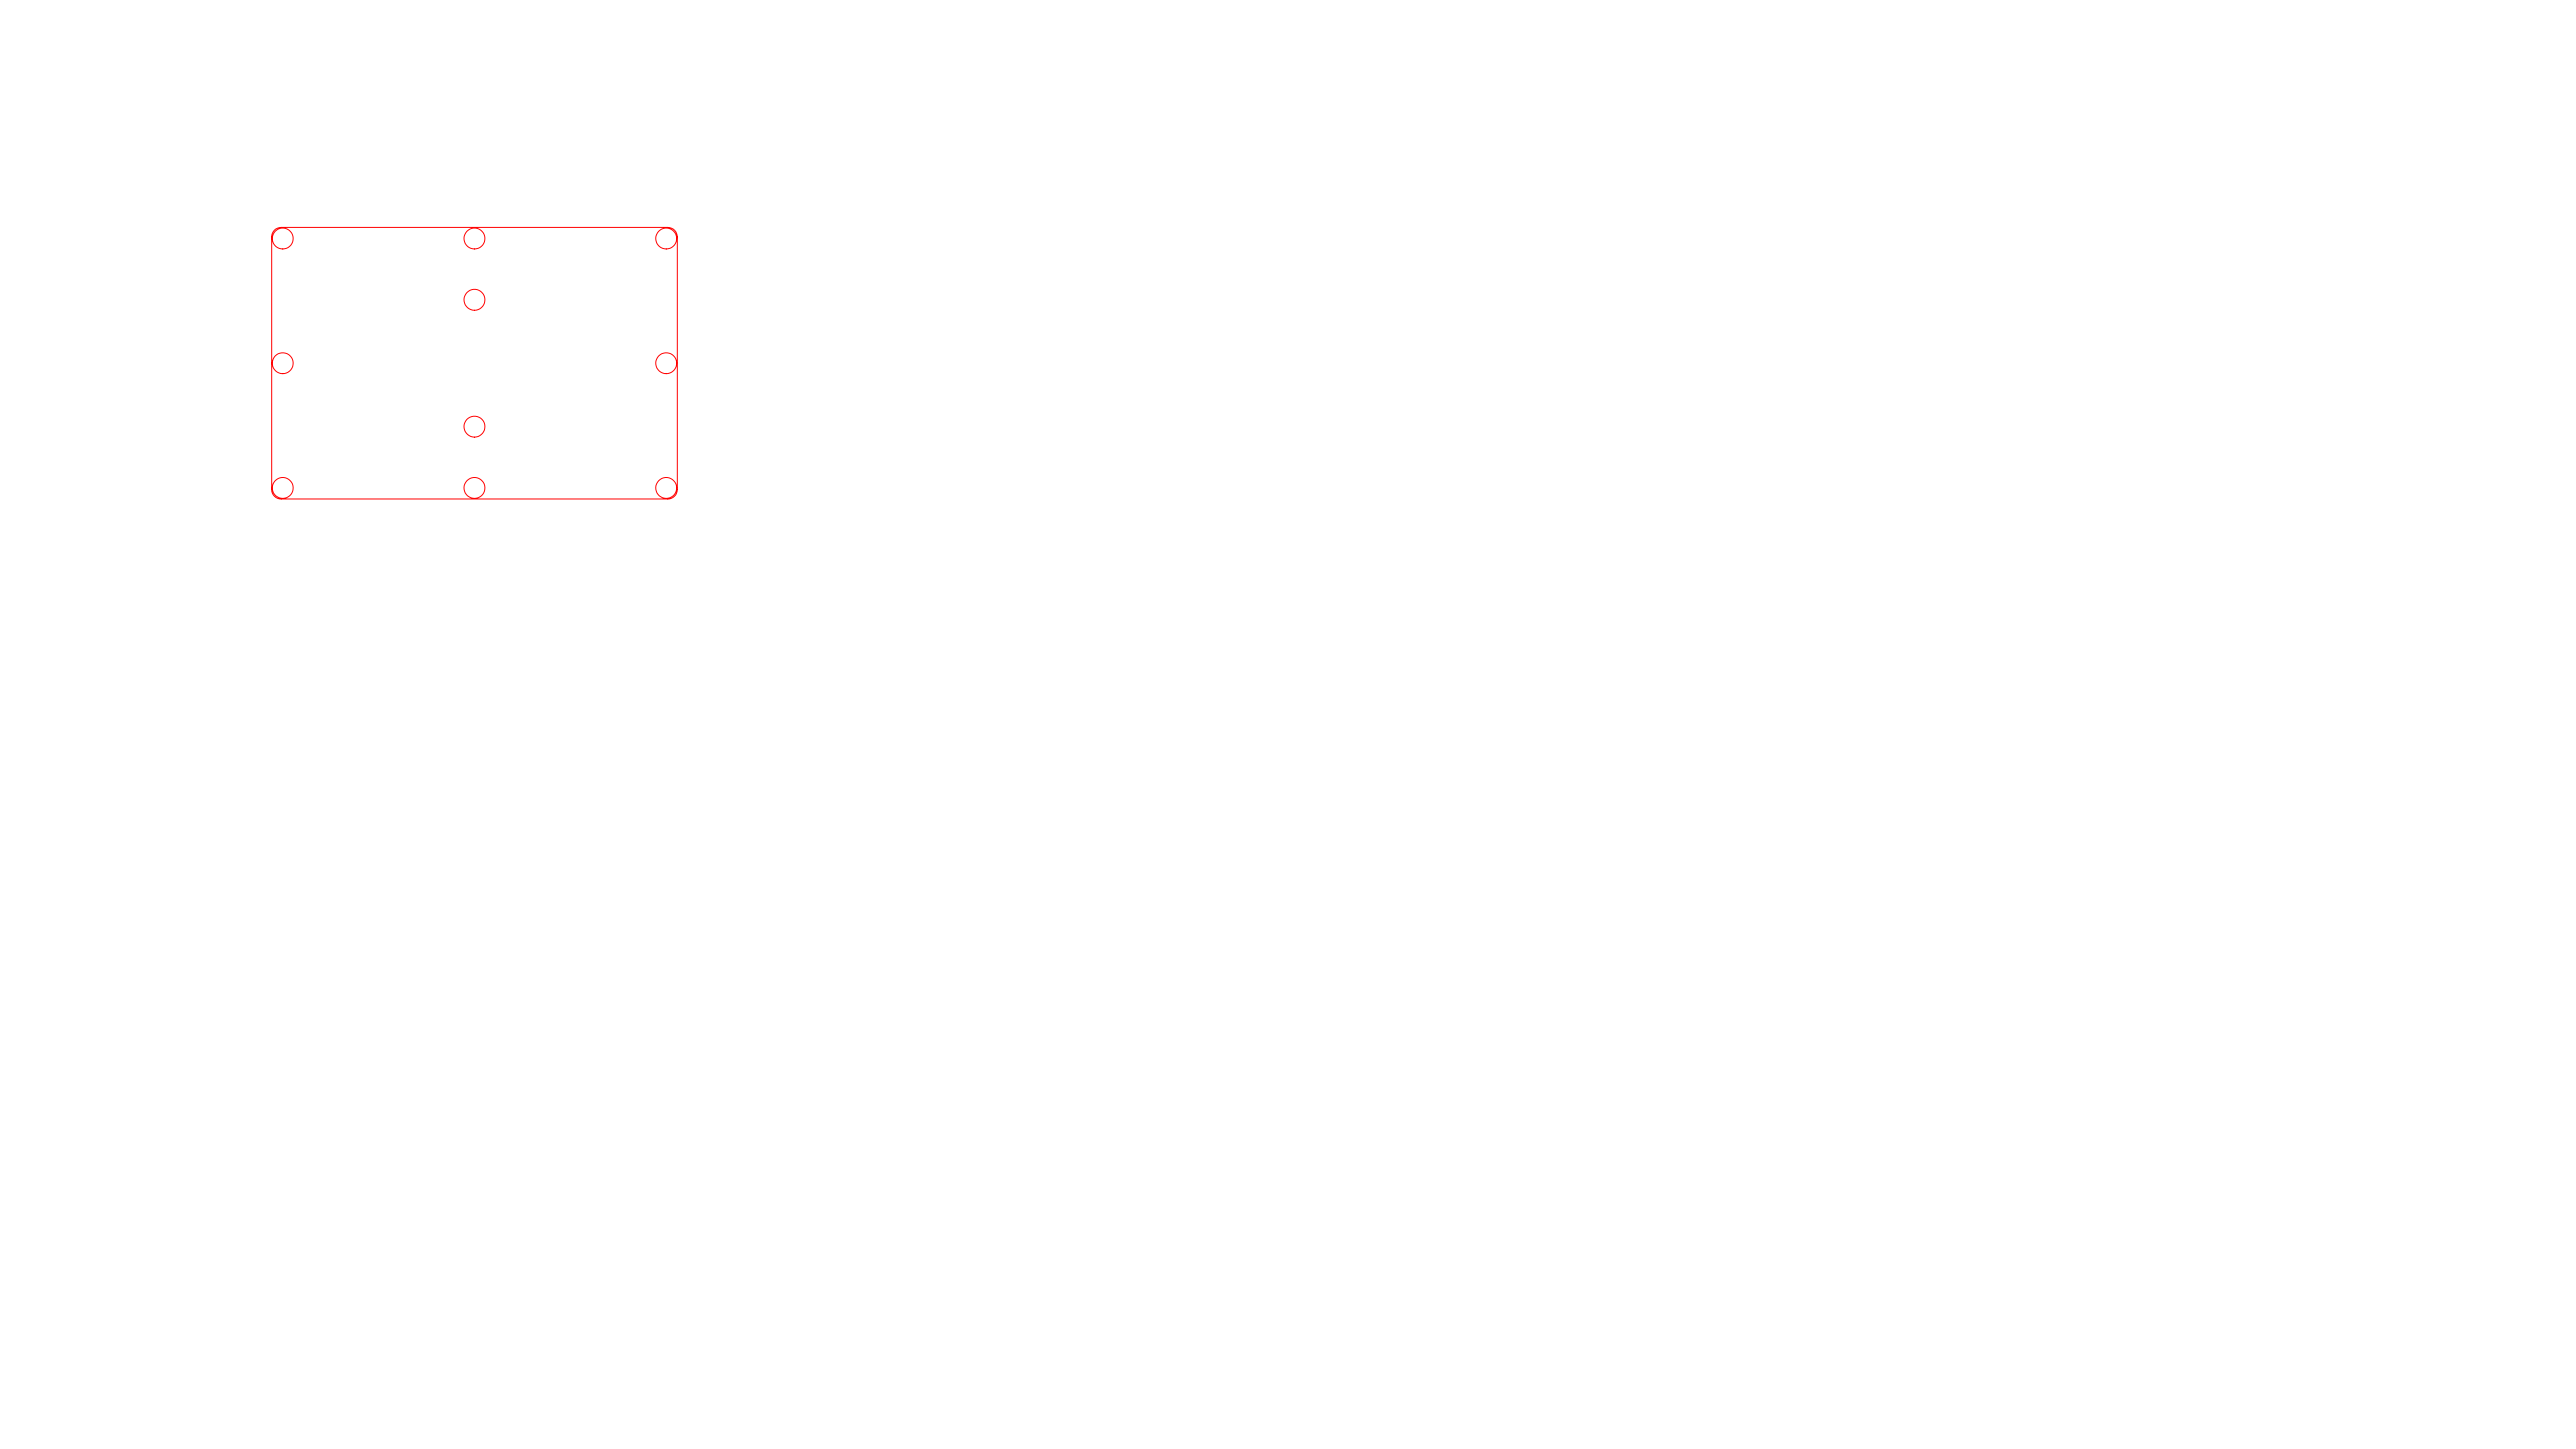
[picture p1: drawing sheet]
<svg xmlns="http://www.w3.org/2000/svg" width="813mm" height="457mm" viewBox="0 0 813 457" stroke-linecap="round" stroke-linejoin="round" font-family="sans-serif">
<g fill="none" stroke="#f00" stroke-width=".32">
<path d="M86.6 72.6l1-.6 1.1-.2h122a3 3 0 0 1 3 3v79.6a3 3 0 0 1-3 3h-122a2.95 2.95 0 0 1-3-3v-79.6l.2-1.2z"/>
<circle cx="89.2" cy="75.3" r="3.3"/>
<circle cx="149.7" cy="75.3" r="3.3"/>
<circle cx="210.2" cy="75.3" r="3.3"/>
<circle cx="149.7" cy="94.6" r="3.3"/>
<circle cx="89.2" cy="114.6" r="3.3"/>
<circle cx="210.2" cy="114.6" r="3.3"/>
<circle cx="149.7" cy="134.6" r="3.3"/>
<circle cx="89.2" cy="154" r="3.3"/>
<circle cx="149.7" cy="154" r="3.3"/>
<circle cx="210.2" cy="154" r="3.3"/>
</g>
</svg>
